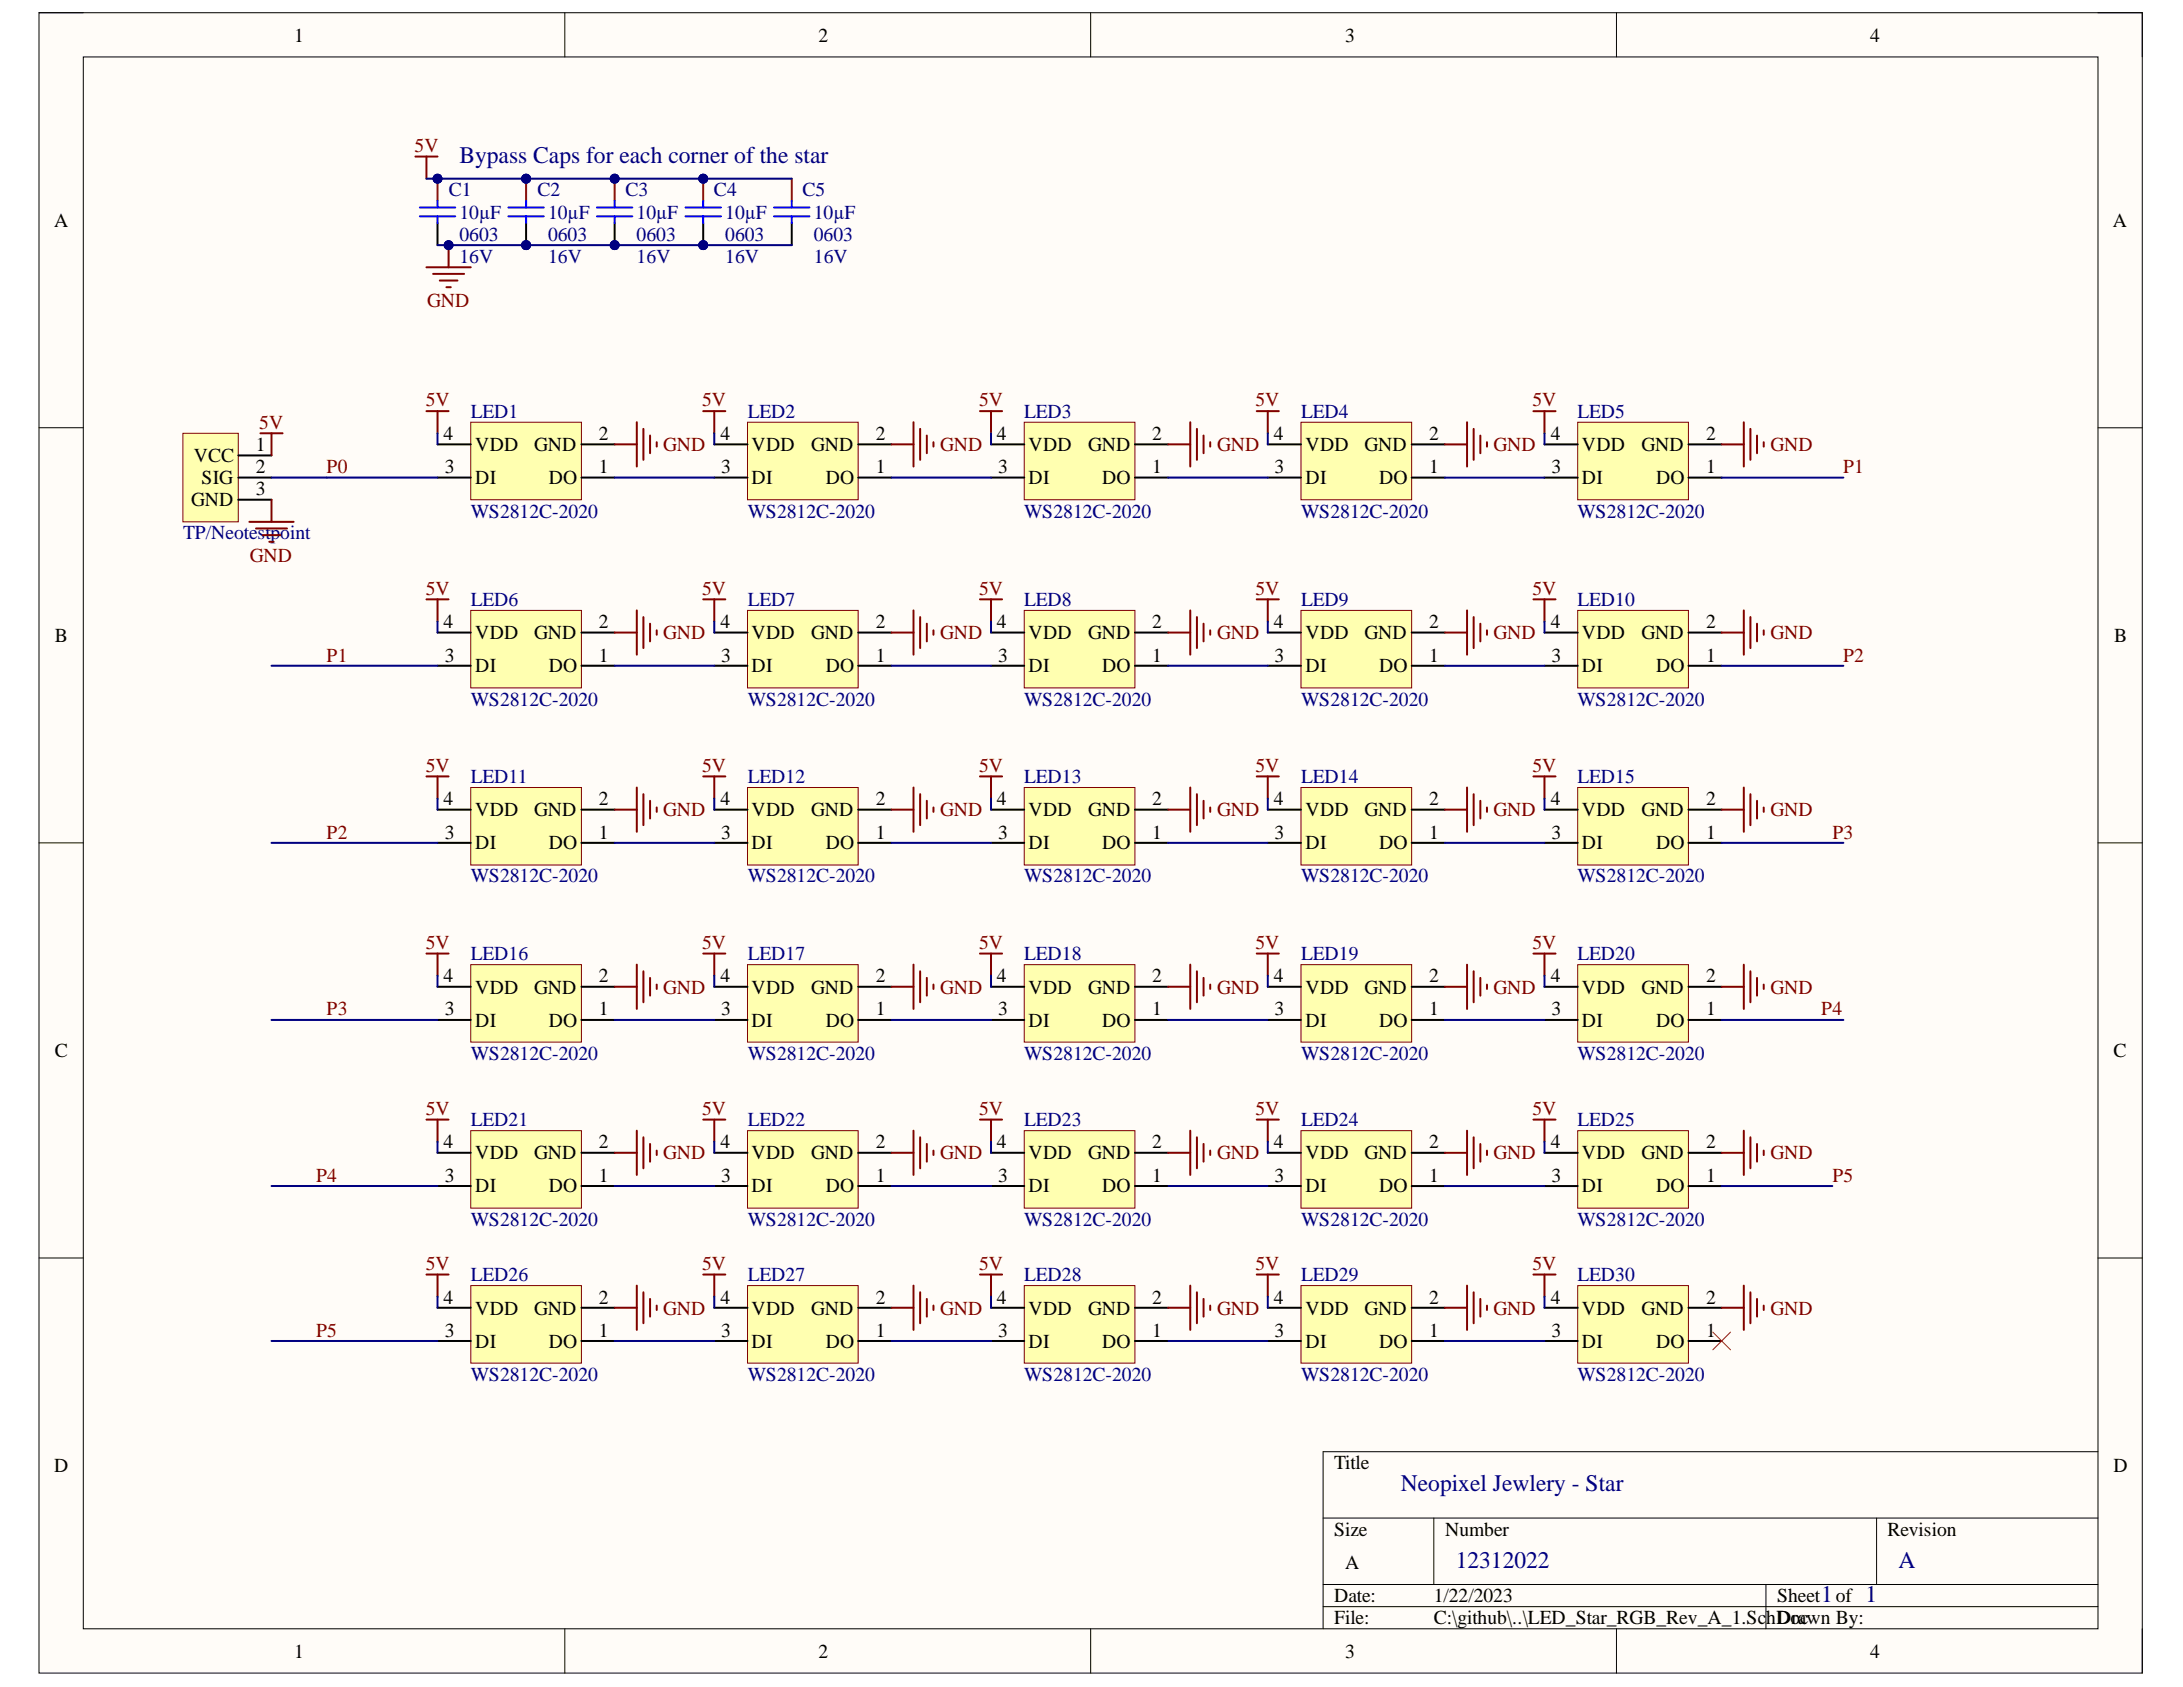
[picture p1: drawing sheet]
<svg xmlns="http://www.w3.org/2000/svg" width="279mm" height="216mm" viewBox="0 0 279 216" stroke-linecap="round" stroke-linejoin="round" font-family="sans-serif">
<defs><g id="words">
<g font-size="3" fill="#000080">
<text x="58.8" y="20.8">Bypass Caps for each corner of the star</text>
<text x="179.3" y="190.8">Neopixel Jewlery - Star</text>
<text x="186.3" y="200.7">12312022</text>
<text x="243" y="200.7">A</text>
<text x="233.1" y="205">1</text>
<text x="238.8" y="205">1</text>
</g>
<g font-size="2.5">
<text x="37.7" y="5.3">1</text>
<text x="104.8" y="5.3">2</text>
<text x="172.2" y="5.3">3</text>
<text x="239.4" y="5.3">4</text>
<text x="6.9" y="29">A</text>
<text x="270.4" y="29">A</text>
<text x="24.8" y="59.1">VCC</text>
<text x="32.7" y="57.7">1</text>
<text x="56.8" y="56.3">4</text>
<text x="60.8" y="57.7">VDD</text>
<text x="68.4" y="57.7">GND</text>
<text x="76.7" y="56.3">2</text>
<text x="92.2" y="56.3">4</text>
<text x="96.2" y="57.7">VDD</text>
<text x="103.8" y="57.7">GND</text>
<text x="112.1" y="56.3">2</text>
<text x="127.6" y="56.3">4</text>
<text x="131.7" y="57.7">VDD</text>
<text x="139.3" y="57.7">GND</text>
<text x="147.5" y="56.3">2</text>
<text x="163" y="56.3">4</text>
<text x="167.1" y="57.7">VDD</text>
<text x="174.6" y="57.7">GND</text>
<text x="182.9" y="56.3">2</text>
<text x="198.5" y="56.3">4</text>
<text x="202.5" y="57.7">VDD</text>
<text x="210.1" y="57.7">GND</text>
<text x="218.4" y="56.3">2</text>
<text x="24.5" y="64.8">GND</text>
<text x="25.8" y="62">SIG</text>
<text x="32.7" y="60.6">2</text>
<text x="32.7" y="63.4">3</text>
<text x="56.9" y="60.6">3</text>
<text x="60.8" y="62">DI</text>
<text x="70.2" y="62">DO</text>
<text x="76.7" y="60.6">1</text>
<text x="92.3" y="60.6">3</text>
<text x="96.2" y="62">DI</text>
<text x="105.7" y="62">DO</text>
<text x="112.1" y="60.6">1</text>
<text x="127.8" y="60.6">3</text>
<text x="131.7" y="62">DI</text>
<text x="141" y="62">DO</text>
<text x="147.5" y="60.6">1</text>
<text x="163.1" y="60.6">3</text>
<text x="167.1" y="62">DI</text>
<text x="176.5" y="62">DO</text>
<text x="182.9" y="60.6">1</text>
<text x="198.6" y="60.6">3</text>
<text x="202.5" y="62">DI</text>
<text x="212" y="62">DO</text>
<text x="218.4" y="60.6">1</text>
<text x="7" y="82.1">B</text>
<text x="56.8" y="80.4">4</text>
<text x="60.8" y="81.8">VDD</text>
<text x="68.4" y="81.8">GND</text>
<text x="76.7" y="80.4">2</text>
<text x="92.2" y="80.4">4</text>
<text x="96.2" y="81.8">VDD</text>
<text x="103.8" y="81.8">GND</text>
<text x="112.1" y="80.4">2</text>
<text x="127.6" y="80.4">4</text>
<text x="131.7" y="81.8">VDD</text>
<text x="139.3" y="81.8">GND</text>
<text x="147.5" y="80.4">2</text>
<text x="163" y="80.4">4</text>
<text x="167.1" y="81.8">VDD</text>
<text x="174.6" y="81.8">GND</text>
<text x="182.9" y="80.4">2</text>
<text x="198.5" y="80.4">4</text>
<text x="202.5" y="81.8">VDD</text>
<text x="210.1" y="81.8">GND</text>
<text x="218.4" y="80.4">2</text>
<text x="270.6" y="82.1">B</text>
<text x="56.9" y="84.7">3</text>
<text x="60.8" y="86">DI</text>
<text x="70.2" y="86">DO</text>
<text x="76.7" y="84.7">1</text>
<text x="92.3" y="84.7">3</text>
<text x="96.2" y="86">DI</text>
<text x="105.7" y="86">DO</text>
<text x="112.1" y="84.7">1</text>
<text x="127.8" y="84.7">3</text>
<text x="131.7" y="86">DI</text>
<text x="141" y="86">DO</text>
<text x="147.5" y="84.7">1</text>
<text x="163.1" y="84.7">3</text>
<text x="167.1" y="86">DI</text>
<text x="176.5" y="86">DO</text>
<text x="182.9" y="84.7">1</text>
<text x="198.6" y="84.7">3</text>
<text x="202.5" y="86">DI</text>
<text x="212" y="86">DO</text>
<text x="218.4" y="84.7">1</text>
<text x="56.8" y="103">4</text>
<text x="56.9" y="107.4">3</text>
<text x="60.8" y="104.5">VDD</text>
<text x="68.4" y="104.5">GND</text>
<text x="76.7" y="107.4">1</text>
<text x="76.7" y="103">2</text>
<text x="92.2" y="103">4</text>
<text x="92.3" y="107.4">3</text>
<text x="96.2" y="104.5">VDD</text>
<text x="103.8" y="104.5">GND</text>
<text x="112.1" y="107.4">1</text>
<text x="112.1" y="103">2</text>
<text x="127.6" y="103">4</text>
<text x="127.8" y="107.4">3</text>
<text x="131.7" y="104.5">VDD</text>
<text x="139.3" y="104.5">GND</text>
<text x="147.5" y="107.4">1</text>
<text x="147.5" y="103">2</text>
<text x="163" y="103">4</text>
<text x="163.1" y="107.4">3</text>
<text x="167.1" y="104.5">VDD</text>
<text x="174.6" y="104.5">GND</text>
<text x="182.9" y="107.4">1</text>
<text x="182.9" y="103">2</text>
<text x="198.5" y="103">4</text>
<text x="198.6" y="107.4">3</text>
<text x="202.5" y="104.5">VDD</text>
<text x="210.1" y="104.5">GND</text>
<text x="218.4" y="107.4">1</text>
<text x="218.4" y="103">2</text>
<text x="60.8" y="108.7">DI</text>
<text x="70.2" y="108.7">DO</text>
<text x="96.2" y="108.7">DI</text>
<text x="105.7" y="108.7">DO</text>
<text x="131.7" y="108.7">DI</text>
<text x="141" y="108.7">DO</text>
<text x="167.1" y="108.7">DI</text>
<text x="176.5" y="108.7">DO</text>
<text x="202.5" y="108.7">DI</text>
<text x="212" y="108.7">DO</text>
<text x="56.8" y="125.7">4</text>
<text x="76.7" y="125.7">2</text>
<text x="92.2" y="125.7">4</text>
<text x="112.1" y="125.7">2</text>
<text x="127.6" y="125.7">4</text>
<text x="147.5" y="125.7">2</text>
<text x="163" y="125.7">4</text>
<text x="182.9" y="125.7">2</text>
<text x="198.5" y="125.7">4</text>
<text x="218.4" y="125.7">2</text>
<text x="56.9" y="129.9">3</text>
<text x="60.8" y="127.1">VDD</text>
<text x="60.8" y="131.4">DI</text>
<text x="68.4" y="127.1">GND</text>
<text x="70.2" y="131.4">DO</text>
<text x="76.7" y="129.9">1</text>
<text x="92.3" y="129.9">3</text>
<text x="96.2" y="127.1">VDD</text>
<text x="96.2" y="131.4">DI</text>
<text x="103.8" y="127.1">GND</text>
<text x="105.7" y="131.4">DO</text>
<text x="112.1" y="129.9">1</text>
<text x="127.8" y="129.9">3</text>
<text x="131.7" y="127.1">VDD</text>
<text x="131.7" y="131.4">DI</text>
<text x="139.3" y="127.1">GND</text>
<text x="141" y="131.4">DO</text>
<text x="147.5" y="129.9">1</text>
<text x="163.1" y="129.9">3</text>
<text x="167.1" y="127.1">VDD</text>
<text x="167.1" y="131.4">DI</text>
<text x="174.6" y="127.1">GND</text>
<text x="176.5" y="131.4">DO</text>
<text x="182.9" y="129.9">1</text>
<text x="198.6" y="129.9">3</text>
<text x="202.5" y="127.1">VDD</text>
<text x="202.5" y="131.4">DI</text>
<text x="210.1" y="127.1">GND</text>
<text x="212" y="131.4">DO</text>
<text x="218.4" y="129.9">1</text>
<text x="7" y="135.3">C</text>
<text x="270.5" y="135.3">C</text>
<text x="56.8" y="146.9">4</text>
<text x="60.8" y="148.4">VDD</text>
<text x="68.4" y="148.4">GND</text>
<text x="76.7" y="146.9">2</text>
<text x="92.2" y="146.9">4</text>
<text x="96.2" y="148.4">VDD</text>
<text x="103.8" y="148.4">GND</text>
<text x="112.1" y="146.9">2</text>
<text x="127.6" y="146.9">4</text>
<text x="131.7" y="148.4">VDD</text>
<text x="139.3" y="148.4">GND</text>
<text x="147.5" y="146.9">2</text>
<text x="163" y="146.9">4</text>
<text x="167.1" y="148.4">VDD</text>
<text x="174.6" y="148.4">GND</text>
<text x="182.9" y="146.9">2</text>
<text x="198.5" y="146.9">4</text>
<text x="202.5" y="148.4">VDD</text>
<text x="210.1" y="148.4">GND</text>
<text x="218.4" y="146.9">2</text>
<text x="56.9" y="151.3">3</text>
<text x="60.8" y="152.6">DI</text>
<text x="70.2" y="152.6">DO</text>
<text x="76.7" y="151.3">1</text>
<text x="92.3" y="151.3">3</text>
<text x="96.2" y="152.6">DI</text>
<text x="105.7" y="152.6">DO</text>
<text x="112.1" y="151.3">1</text>
<text x="127.8" y="151.3">3</text>
<text x="131.7" y="152.6">DI</text>
<text x="141" y="152.6">DO</text>
<text x="147.5" y="151.3">1</text>
<text x="163.1" y="151.3">3</text>
<text x="167.1" y="152.6">DI</text>
<text x="176.5" y="152.6">DO</text>
<text x="182.9" y="151.3">1</text>
<text x="198.6" y="151.3">3</text>
<text x="202.5" y="152.6">DI</text>
<text x="212" y="152.6">DO</text>
<text x="218.4" y="151.3">1</text>
<text x="56.8" y="166.8">4</text>
<text x="76.7" y="166.8">2</text>
<text x="92.2" y="166.8">4</text>
<text x="112.1" y="166.8">2</text>
<text x="127.6" y="166.8">4</text>
<text x="147.5" y="166.8">2</text>
<text x="163" y="166.8">4</text>
<text x="182.9" y="166.8">2</text>
<text x="198.5" y="166.8">4</text>
<text x="218.4" y="166.8">2</text>
<text x="56.9" y="171.1">3</text>
<text x="60.8" y="168.3">VDD</text>
<text x="60.8" y="172.5">DI</text>
<text x="68.4" y="168.3">GND</text>
<text x="70.2" y="172.5">DO</text>
<text x="76.7" y="171.1">1</text>
<text x="92.3" y="171.1">3</text>
<text x="96.2" y="168.3">VDD</text>
<text x="96.2" y="172.5">DI</text>
<text x="103.8" y="168.3">GND</text>
<text x="105.7" y="172.5">DO</text>
<text x="112.1" y="171.1">1</text>
<text x="127.8" y="171.1">3</text>
<text x="131.7" y="168.3">VDD</text>
<text x="131.7" y="172.5">DI</text>
<text x="139.3" y="168.3">GND</text>
<text x="141" y="172.5">DO</text>
<text x="147.5" y="171.1">1</text>
<text x="163.1" y="171.1">3</text>
<text x="167.1" y="168.3">VDD</text>
<text x="167.1" y="172.5">DI</text>
<text x="174.6" y="168.3">GND</text>
<text x="176.5" y="172.5">DO</text>
<text x="182.9" y="171.1">1</text>
<text x="198.6" y="171.1">3</text>
<text x="202.5" y="168.3">VDD</text>
<text x="202.5" y="172.5">DI</text>
<text x="210.1" y="168.3">GND</text>
<text x="212" y="172.5">DO</text>
<text x="218.4" y="171.1">1</text>
<text x="6.9" y="188.4">D</text>
<text x="170.7" y="188.1">Title</text>
<text x="270.5" y="188.4">D</text>
<text x="170.7" y="196.5">Size</text>
<text x="185" y="196.5">Number</text>
<text x="241.6" y="196.5">Revision</text>
<text x="172.2" y="200.8">A</text>
<text x="170.7" y="205.1">Date:</text>
<text x="170.7" y="207.9">File:</text>
<text x="183.5" y="205.1">1/22/2023</text>
<text x="183.5" y="207.9">C:\github\..\LED_Star_RGB_Rev_A_1.Sc</text>
<text x="226.1" y="207.9">hDoc</text>
<text x="227.4" y="205.1">Sheet</text>
<text x="229.3" y="207.9">rawn By:</text>
<text x="235" y="205.1">of</text>
<text x="37.7" y="212.2">1</text>
<text x="104.8" y="212.2">2</text>
<text x="172.2" y="212.2">3</text>
<text x="239.4" y="212.2">4</text>
</g>
<g font-size="2.5" fill="#800000">
<text x="53.1" y="19.4">5V</text>
<text x="54.7" y="39.3">GND</text>
<text x="54.5" y="52">5V</text>
<text x="89.9" y="52">5V</text>
<text x="125.3" y="52">5V</text>
<text x="160.7" y="52">5V</text>
<text x="196.1" y="52">5V</text>
<text x="33.2" y="54.9">5V</text>
<text x="84.9" y="57.7">GND</text>
<text x="120.3" y="57.7">GND</text>
<text x="155.8" y="57.7">GND</text>
<text x="191.1" y="57.7">GND</text>
<text x="226.6" y="57.7">GND</text>
<text x="41.8" y="60.6">P0</text>
<text x="235.9" y="60.6">P1</text>
<text x="32" y="71.9">GND</text>
<text x="54.5" y="76.1">5V</text>
<text x="89.9" y="76.1">5V</text>
<text x="125.3" y="76.1">5V</text>
<text x="160.7" y="76.1">5V</text>
<text x="196.1" y="76.1">5V</text>
<text x="84.9" y="81.8">GND</text>
<text x="120.3" y="81.8">GND</text>
<text x="155.8" y="81.8">GND</text>
<text x="191.1" y="81.8">GND</text>
<text x="226.6" y="81.8">GND</text>
<text x="41.8" y="84.7">P1</text>
<text x="235.9" y="84.7">P2</text>
<text x="54.5" y="98.8">5V</text>
<text x="89.9" y="98.8">5V</text>
<text x="125.3" y="98.8">5V</text>
<text x="160.7" y="98.8">5V</text>
<text x="196.1" y="98.8">5V</text>
<text x="41.8" y="107.4">P2</text>
<text x="84.9" y="104.5">GND</text>
<text x="120.3" y="104.5">GND</text>
<text x="155.8" y="104.5">GND</text>
<text x="191.1" y="104.5">GND</text>
<text x="226.6" y="104.5">GND</text>
<text x="234.5" y="107.4">P3</text>
<text x="54.5" y="121.5">5V</text>
<text x="89.9" y="121.5">5V</text>
<text x="125.3" y="121.5">5V</text>
<text x="160.7" y="121.5">5V</text>
<text x="196.1" y="121.5">5V</text>
<text x="41.8" y="129.9">P3</text>
<text x="84.9" y="127.1">GND</text>
<text x="120.3" y="127.1">GND</text>
<text x="155.8" y="127.1">GND</text>
<text x="191.1" y="127.1">GND</text>
<text x="226.6" y="127.1">GND</text>
<text x="233.1" y="129.9">P4</text>
<text x="54.5" y="142.7">5V</text>
<text x="89.9" y="142.7">5V</text>
<text x="125.3" y="142.7">5V</text>
<text x="160.7" y="142.7">5V</text>
<text x="196.1" y="142.7">5V</text>
<text x="84.9" y="148.4">GND</text>
<text x="120.3" y="148.4">GND</text>
<text x="155.8" y="148.4">GND</text>
<text x="191.1" y="148.4">GND</text>
<text x="226.6" y="148.4">GND</text>
<text x="40.4" y="151.3">P4</text>
<text x="234.5" y="151.3">P5</text>
<text x="54.5" y="162.6">5V</text>
<text x="89.9" y="162.6">5V</text>
<text x="125.3" y="162.6">5V</text>
<text x="160.7" y="162.6">5V</text>
<text x="196.1" y="162.6">5V</text>
<text x="40.4" y="171.1">P5</text>
<text x="84.9" y="168.3">GND</text>
<text x="120.3" y="168.3">GND</text>
<text x="155.8" y="168.3">GND</text>
<text x="191.1" y="168.3">GND</text>
<text x="226.6" y="168.3">GND</text>
</g>
<g font-size="2.5" fill="#000080">
<text x="57.5" y="25.1">C1</text>
<text x="58.8" y="28">10µF</text>
<text x="68.8" y="25.1">C2</text>
<text x="70.1" y="28">10µF</text>
<text x="80" y="25.1">C3</text>
<text x="81.5" y="28">10µF</text>
<text x="91.4" y="25.1">C4</text>
<text x="92.8" y="28">10µF</text>
<text x="102.7" y="25.1">C5</text>
<text x="104.2" y="28">10µF</text>
<text x="58.8" y="30.8">0603</text>
<text x="58.8" y="33.7">16V</text>
<text x="70.1" y="30.8">0603</text>
<text x="70.1" y="33.7">16V</text>
<text x="81.5" y="30.8">0603</text>
<text x="81.5" y="33.7">16V</text>
<text x="92.8" y="30.8">0603</text>
<text x="92.8" y="33.7">16V</text>
<text x="104.2" y="30.8">0603</text>
<text x="104.2" y="33.7">16V</text>
<text x="60.2" y="53.5">LED1</text>
<text x="95.7" y="53.5">LED2</text>
<text x="131.1" y="53.5">LED3</text>
<text x="166.5" y="53.5">LED4</text>
<text x="201.9" y="53.5">LED5</text>
<text x="23.4" y="69">TP/Neotestpoint</text>
<text x="60.2" y="66.2">WS2812C-2020</text>
<text x="95.7" y="66.2">WS2812C-2020</text>
<text x="131.1" y="66.2">WS2812C-2020</text>
<text x="166.5" y="66.2">WS2812C-2020</text>
<text x="201.9" y="66.2">WS2812C-2020</text>
<text x="60.2" y="77.6">LED6</text>
<text x="95.7" y="77.6">LED7</text>
<text x="131.1" y="77.6">LED8</text>
<text x="166.5" y="77.6">LED9</text>
<text x="201.9" y="77.6">LED10</text>
<text x="60.2" y="90.3">WS2812C-2020</text>
<text x="95.7" y="90.3">WS2812C-2020</text>
<text x="131.1" y="90.3">WS2812C-2020</text>
<text x="166.5" y="90.3">WS2812C-2020</text>
<text x="201.9" y="90.3">WS2812C-2020</text>
<text x="60.2" y="100.2">LED11</text>
<text x="95.7" y="100.2">LED12</text>
<text x="131.1" y="100.2">LED13</text>
<text x="166.5" y="100.2">LED14</text>
<text x="201.9" y="100.2">LED15</text>
<text x="60.2" y="112.9">WS2812C-2020</text>
<text x="95.7" y="112.9">WS2812C-2020</text>
<text x="131.1" y="112.9">WS2812C-2020</text>
<text x="166.5" y="112.9">WS2812C-2020</text>
<text x="201.9" y="112.9">WS2812C-2020</text>
<text x="60.2" y="122.9">LED16</text>
<text x="95.7" y="122.9">LED17</text>
<text x="131.1" y="122.9">LED18</text>
<text x="166.5" y="122.9">LED19</text>
<text x="201.9" y="122.9">LED20</text>
<text x="60.2" y="135.6">WS2812C-2020</text>
<text x="95.7" y="135.6">WS2812C-2020</text>
<text x="131.1" y="135.6">WS2812C-2020</text>
<text x="166.5" y="135.6">WS2812C-2020</text>
<text x="201.9" y="135.6">WS2812C-2020</text>
<text x="60.2" y="144.2">LED21</text>
<text x="95.7" y="144.2">LED22</text>
<text x="131.1" y="144.2">LED23</text>
<text x="166.5" y="144.2">LED24</text>
<text x="201.9" y="144.2">LED25</text>
<text x="60.2" y="156.9">WS2812C-2020</text>
<text x="95.7" y="156.9">WS2812C-2020</text>
<text x="131.1" y="156.9">WS2812C-2020</text>
<text x="166.5" y="156.9">WS2812C-2020</text>
<text x="201.9" y="156.9">WS2812C-2020</text>
<text x="60.2" y="163.9">LED26</text>
<text x="95.7" y="163.9">LED27</text>
<text x="131.1" y="163.9">LED28</text>
<text x="166.5" y="163.9">LED29</text>
<text x="201.9" y="163.9">LED30</text>
<text x="60.2" y="176.7">WS2812C-2020</text>
<text x="95.7" y="176.7">WS2812C-2020</text>
<text x="131.1" y="176.7">WS2812C-2020</text>
<text x="166.5" y="176.7">WS2812C-2020</text>
<text x="201.9" y="176.7">WS2812C-2020</text>
</g>
</g></defs>
<path d="M5 1.6h269.2v212.5h-269.2z" fill-rule="evenodd" fill="#fffcf8"/>
<path d="M5 1.6h269.2v212.5h-269.2z" fill="none" stroke="#000" stroke-width=".13"/>
<path d="M10.7 7.3h257.8v201.2h-257.8z" fill-rule="evenodd" fill="#fffcf8"/>
<g fill="none" stroke="#000" stroke-width=".13">
<path d="M5 1.6h5.7M10.7 7.3h257.8v201.2h-257.8zM72.3 1.6v5.7M139.6 1.6v5.7M206.9 1.6v5.7M268.5 1.6h5.7v5.7M5 54.7h5.7M268.5 54.7h5.7M5 107.9h5.7M268.5 107.9h5.7M5 161h5.7M268.5 161h5.7"/>
<path d="M169.3 194.3h99.2M183.5 194.3v8.5M240.2 194.3v8.5M268.5 185.8h-99.2v22.7M72.3 208.5v5.6M139.6 208.5v5.6M169.3 202.8h99.2M169.3 205.6h99.2M206.9 208.5v5.6M226 202.8v5.7M274.2 208.5v5.6"/>
</g>
<path d="M60.2 54h14.2v10h-14.2z" fill-rule="evenodd" fill="#ffffb0"/>
<path d="M60.2 54h14.2v10h-14.2z" fill="none" stroke="#800000" stroke-width=".13"/>
<path d="M56 56.9h4.2M74.4 56.9h4.3M56 61.1h4.2M74.4 61.1h4.3" fill="none" stroke="#000" stroke-width=".26"/>
<path d="M54.6 34.2h5.6M55.4 35.1h4M56.3 35.9h2.3M57.1 36.8h.6M57.4 31.4v2.8M54.6 52.6h2.8M56 52.6v2.9M78.7 56.9h2.8M81.5 54v5.7M82.3 54.9v4M83.2 55.7v2.3M84.1 56.6v.6" fill="none" stroke="#800000" stroke-width=".26"/>
<circle cx="57.4" cy="31.4" r=".57" fill="#000080"/>
<circle cx="57.4" cy="31.4" r=".57" fill="none" stroke="#000080" stroke-width=".13"/>
<path d="M95.7 54h14.1v10h-14.1z" fill-rule="evenodd" fill="#ffffb0"/>
<path d="M95.7 54h14.1v10h-14.1z" fill="none" stroke="#800000" stroke-width=".13"/>
<path d="M91.4 56.9h4.3M109.8 56.9h4.3M91.4 61.1h4.3M109.8 61.1h4.3" fill="none" stroke="#000" stroke-width=".26"/>
<path d="M90 52.6h2.8M91.4 52.6v2.9M114.1 56.9h2.8M116.9 54v5.7M117.8 54.9v4M118.6 55.7v2.3M119.5 56.6v.6" fill="none" stroke="#800000" stroke-width=".26"/>
<path d="M131.1 54h14.2v10h-14.2z" fill-rule="evenodd" fill="#ffffb0"/>
<path d="M131.1 54h14.2v10h-14.2z" fill="none" stroke="#800000" stroke-width=".13"/>
<path d="M126.8 56.9h4.3M145.3 56.9h4.2M126.8 61.1h4.3M145.3 61.1h4.2" fill="none" stroke="#000" stroke-width=".26"/>
<path d="M125.4 52.6h2.9M126.8 52.6v2.9M149.5 56.9h2.8M152.3 54v5.7M153.2 54.9v4M154 55.7v2.3M154.9 56.6v.6" fill="none" stroke="#800000" stroke-width=".26"/>
<path d="M166.5 54h14.2v10h-14.2z" fill-rule="evenodd" fill="#ffffb0"/>
<path d="M166.5 54h14.2v10h-14.2z" fill="none" stroke="#800000" stroke-width=".13"/>
<path d="M162.3 56.9h4.2M180.7 56.9h4.2M162.3 61.1h4.2M180.7 61.1h4.2" fill="none" stroke="#000" stroke-width=".26"/>
<path d="M160.8 52.6h2.9M162.3 52.6v2.9M184.9 56.9h2.9M187.8 54v5.7M188.6 54.9v4M189.5 55.7v2.3M190.3 56.6v.6" fill="none" stroke="#800000" stroke-width=".26"/>
<path d="M201.9 54h14.2v10h-14.2z" fill-rule="evenodd" fill="#ffffb0"/>
<path d="M201.9 54h14.2v10h-14.2z" fill="none" stroke="#800000" stroke-width=".13"/>
<path d="M197.7 56.9h4.2M216.1 56.9h4.3M197.7 61.1h4.2M216.1 61.1h4.3" fill="none" stroke="#000" stroke-width=".26"/>
<path d="M196.3 52.6h2.8M197.7 52.6v2.9M220.4 56.9h2.8M223.2 54v5.7M224 54.9v4M224.9 55.7v2.3M225.7 56.6v.6" fill="none" stroke="#800000" stroke-width=".26"/>
<path d="M60.2 78.1h14.2v9.9h-14.2z" fill-rule="evenodd" fill="#ffffb0"/>
<path d="M60.2 78.1h14.2v9.9h-14.2z" fill="none" stroke="#800000" stroke-width=".13"/>
<path d="M56 81h4.2M56 85.2h4.2M74.4 81h4.3M74.4 85.2h4.3" fill="none" stroke="#000" stroke-width=".26"/>
<path d="M54.6 76.7h2.8M56 76.7v2.8M81.5 78.1v5.7M82.3 79v3.9M83.2 79.8v2.3M78.7 81h2.8M84.1 80.7v.5" fill="none" stroke="#800000" stroke-width=".26"/>
<path d="M95.7 78.1h14.1v9.9h-14.1z" fill-rule="evenodd" fill="#ffffb0"/>
<path d="M95.7 78.1h14.1v9.9h-14.1z" fill="none" stroke="#800000" stroke-width=".13"/>
<path d="M91.4 81h4.3M91.4 85.2h4.3M109.8 81h4.3M109.8 85.2h4.3" fill="none" stroke="#000" stroke-width=".26"/>
<path d="M90 76.7h2.8M91.4 76.7v2.8M116.9 78.1v5.7M117.8 79v3.9M118.6 79.8v2.3M114.1 81h2.8M119.5 80.7v.5" fill="none" stroke="#800000" stroke-width=".26"/>
<path d="M131.1 78.1h14.2v9.9h-14.2z" fill-rule="evenodd" fill="#ffffb0"/>
<path d="M131.1 78.1h14.2v9.9h-14.2z" fill="none" stroke="#800000" stroke-width=".13"/>
<path d="M126.8 81h4.3M126.8 85.2h4.3M145.3 81h4.2M145.3 85.2h4.2" fill="none" stroke="#000" stroke-width=".26"/>
<path d="M125.4 76.7h2.9M126.8 76.7v2.8M152.3 78.1v5.7M153.2 79v3.9M154 79.8v2.3M149.5 81h2.8M154.9 80.7v.5" fill="none" stroke="#800000" stroke-width=".26"/>
<path d="M166.5 78.1h14.2v9.9h-14.2z" fill-rule="evenodd" fill="#ffffb0"/>
<path d="M166.5 78.1h14.2v9.9h-14.2z" fill="none" stroke="#800000" stroke-width=".13"/>
<path d="M162.3 81h4.2M162.3 85.2h4.2M180.7 81h4.2M180.7 85.2h4.2" fill="none" stroke="#000" stroke-width=".26"/>
<path d="M160.8 76.7h2.9M162.3 76.7v2.8M187.8 78.1v5.7M188.6 79v3.9M189.5 79.8v2.3M184.9 81h2.9M190.3 80.7v.5" fill="none" stroke="#800000" stroke-width=".26"/>
<path d="M201.9 78.1h14.2v9.9h-14.2z" fill-rule="evenodd" fill="#ffffb0"/>
<path d="M201.9 78.1h14.2v9.9h-14.2z" fill="none" stroke="#800000" stroke-width=".13"/>
<path d="M197.7 81h4.2M197.7 85.2h4.2M216.1 81h4.3M216.1 85.2h4.3" fill="none" stroke="#000" stroke-width=".26"/>
<path d="M196.3 76.7h2.8M197.7 76.7v2.8M223.2 78.1v5.7M224 79v3.9M224.9 79.8v2.3M220.4 81h2.8M225.7 80.7v.5" fill="none" stroke="#800000" stroke-width=".26"/>
<path d="M60.2 100.8h14.2v9.9h-14.2z" fill-rule="evenodd" fill="#ffffb0"/>
<path d="M60.2 100.8h14.2v9.9h-14.2z" fill="none" stroke="#800000" stroke-width=".13"/>
<path d="M56 103.6h4.2M56 107.9h4.2M74.4 103.6h4.3M74.4 107.9h4.3" fill="none" stroke="#000" stroke-width=".26"/>
<path d="M54.6 99.4h2.8M56 99.4v2.8M78.7 103.6h2.8M81.5 100.8v5.7M82.3 101.6v4M83.2 102.5v2.2M84.1 103.3v.6" fill="none" stroke="#800000" stroke-width=".26"/>
<path d="M95.7 100.8h14.1v9.9h-14.1z" fill-rule="evenodd" fill="#ffffb0"/>
<path d="M95.7 100.8h14.1v9.9h-14.1z" fill="none" stroke="#800000" stroke-width=".13"/>
<path d="M91.4 103.6h4.3M91.4 107.9h4.3M109.8 103.6h4.3M109.8 107.9h4.3" fill="none" stroke="#000" stroke-width=".26"/>
<path d="M90 99.4h2.8M91.4 99.4v2.8M114.1 103.6h2.8M116.9 100.8v5.7M117.8 101.6v4M118.6 102.5v2.2M119.5 103.3v.6" fill="none" stroke="#800000" stroke-width=".26"/>
<path d="M131.1 100.8h14.2v9.9h-14.2z" fill-rule="evenodd" fill="#ffffb0"/>
<path d="M131.1 100.8h14.2v9.9h-14.2z" fill="none" stroke="#800000" stroke-width=".13"/>
<path d="M126.8 103.6h4.3M126.8 107.9h4.3M145.3 103.6h4.2M145.3 107.9h4.2" fill="none" stroke="#000" stroke-width=".26"/>
<path d="M125.4 99.4h2.9M126.8 99.4v2.8M149.5 103.6h2.8M152.3 100.8v5.7M153.2 101.6v4M154 102.5v2.2M154.9 103.3v.6" fill="none" stroke="#800000" stroke-width=".26"/>
<path d="M166.5 100.8h14.2v9.9h-14.2z" fill-rule="evenodd" fill="#ffffb0"/>
<path d="M166.5 100.8h14.2v9.9h-14.2z" fill="none" stroke="#800000" stroke-width=".13"/>
<path d="M162.3 103.6h4.2M162.3 107.9h4.2M180.7 103.6h4.2M180.7 107.9h4.2" fill="none" stroke="#000" stroke-width=".26"/>
<path d="M160.8 99.4h2.9M162.3 99.4v2.8M184.9 103.6h2.9M187.8 100.8v5.7M188.6 101.6v4M189.5 102.5v2.2M190.3 103.3v.6" fill="none" stroke="#800000" stroke-width=".26"/>
<path d="M201.9 100.8h14.2v9.9h-14.2z" fill-rule="evenodd" fill="#ffffb0"/>
<path d="M201.9 100.8h14.2v9.9h-14.2z" fill="none" stroke="#800000" stroke-width=".13"/>
<path d="M197.7 103.6h4.2M197.7 107.9h4.2M216.1 103.6h4.3M216.1 107.9h4.3" fill="none" stroke="#000" stroke-width=".26"/>
<path d="M196.3 99.4h2.8M197.7 99.4v2.8M220.4 103.6h2.8M223.2 100.8v5.7M224 101.6v4M224.9 102.5v2.2M225.7 103.3v.6" fill="none" stroke="#800000" stroke-width=".26"/>
<path d="M60.2 123.5h14.2v9.9h-14.2z" fill-rule="evenodd" fill="#ffffb0"/>
<path d="M60.2 123.5h14.2v9.9h-14.2z" fill="none" stroke="#800000" stroke-width=".13"/>
<path d="M56 126.3h4.2M56 130.5h4.2M74.4 126.3h4.3M74.4 130.5h4.3" fill="none" stroke="#000" stroke-width=".26"/>
<path d="M54.6 122h2.8M56 122v2.9M78.7 126.3h2.8M81.5 123.5v5.6M82.3 124.3v4M83.2 125.1v2.3M84.1 126v.6" fill="none" stroke="#800000" stroke-width=".26"/>
<path d="M95.7 123.5h14.1v9.9h-14.1z" fill-rule="evenodd" fill="#ffffb0"/>
<path d="M95.7 123.5h14.1v9.9h-14.1z" fill="none" stroke="#800000" stroke-width=".13"/>
<path d="M91.4 126.3h4.3M91.4 130.5h4.3M109.8 126.3h4.3M109.8 130.5h4.3" fill="none" stroke="#000" stroke-width=".26"/>
<path d="M90 122h2.8M91.4 122v2.9M114.1 126.3h2.8M116.9 123.5v5.6M117.8 124.3v4M118.6 125.1v2.3M119.5 126v.6" fill="none" stroke="#800000" stroke-width=".26"/>
<path d="M131.1 123.5h14.2v9.9h-14.2z" fill-rule="evenodd" fill="#ffffb0"/>
<path d="M131.1 123.5h14.2v9.9h-14.2z" fill="none" stroke="#800000" stroke-width=".13"/>
<path d="M126.8 126.3h4.3M126.8 130.5h4.3M145.3 126.3h4.2M145.3 130.5h4.2" fill="none" stroke="#000" stroke-width=".26"/>
<path d="M125.4 122h2.9M126.8 122v2.9M149.5 126.3h2.8M152.3 123.5v5.6M153.2 124.3v4M154 125.1v2.3M154.9 126v.6" fill="none" stroke="#800000" stroke-width=".26"/>
<path d="M166.5 123.5h14.2v9.9h-14.2z" fill-rule="evenodd" fill="#ffffb0"/>
<path d="M166.5 123.5h14.2v9.9h-14.2z" fill="none" stroke="#800000" stroke-width=".13"/>
<path d="M162.3 126.3h4.2M162.3 130.5h4.2M180.7 126.3h4.2M180.7 130.5h4.2" fill="none" stroke="#000" stroke-width=".26"/>
<path d="M160.8 122h2.9M162.3 122v2.9M184.9 126.3h2.9M187.8 123.5v5.6M188.6 124.3v4M189.5 125.1v2.3M190.3 126v.6" fill="none" stroke="#800000" stroke-width=".26"/>
<path d="M201.9 123.5h14.2v9.9h-14.2z" fill-rule="evenodd" fill="#ffffb0"/>
<path d="M201.9 123.5h14.2v9.9h-14.2z" fill="none" stroke="#800000" stroke-width=".13"/>
<path d="M197.7 126.3h4.2M197.7 130.5h4.2M216.1 126.3h4.3M216.1 130.5h4.3" fill="none" stroke="#000" stroke-width=".26"/>
<path d="M196.3 122h2.8M197.7 122v2.9M220.4 126.3h2.8M223.2 123.5v5.6M224 124.3v4M224.9 125.1v2.3M225.7 126v.6" fill="none" stroke="#800000" stroke-width=".26"/>
<path d="M60.2 144.7h14.2v9.9h-14.2z" fill-rule="evenodd" fill="#ffffb0"/>
<path d="M60.2 144.7h14.2v9.9h-14.2z" fill="none" stroke="#800000" stroke-width=".13"/>
<path d="M56 147.5h4.2M56 151.8h4.2M74.4 147.5h4.3M74.4 151.8h4.3" fill="none" stroke="#000" stroke-width=".26"/>
<path d="M54.6 143.3h2.8M56 143.3v2.8M78.7 147.5h2.8M81.5 144.7v5.7M82.3 145.5v4M83.2 146.4v2.3M84.1 147.3v.5" fill="none" stroke="#800000" stroke-width=".26"/>
<path d="M95.7 144.7h14.1v9.9h-14.1z" fill-rule="evenodd" fill="#ffffb0"/>
<path d="M95.7 144.7h14.1v9.9h-14.1z" fill="none" stroke="#800000" stroke-width=".13"/>
<path d="M91.4 147.5h4.3M91.4 151.8h4.3M109.8 147.5h4.3M109.8 151.8h4.3" fill="none" stroke="#000" stroke-width=".26"/>
<path d="M90 143.3h2.8M91.4 143.3v2.8M114.1 147.5h2.8M116.9 144.7v5.7M117.8 145.5v4M118.6 146.4v2.3M119.5 147.3v.5" fill="none" stroke="#800000" stroke-width=".26"/>
<path d="M131.1 144.7h14.2v9.9h-14.2z" fill-rule="evenodd" fill="#ffffb0"/>
<path d="M131.1 144.7h14.2v9.9h-14.2z" fill="none" stroke="#800000" stroke-width=".13"/>
<path d="M126.8 147.5h4.3M126.8 151.8h4.3M145.3 147.5h4.2M145.3 151.8h4.2" fill="none" stroke="#000" stroke-width=".26"/>
<path d="M125.4 143.3h2.9M126.8 143.3v2.8M149.5 147.5h2.8M152.3 144.7v5.7M153.2 145.5v4M154 146.4v2.3M154.9 147.3v.5" fill="none" stroke="#800000" stroke-width=".26"/>
<path d="M166.5 144.7h14.2v9.9h-14.2z" fill-rule="evenodd" fill="#ffffb0"/>
<path d="M166.5 144.7h14.2v9.9h-14.2z" fill="none" stroke="#800000" stroke-width=".13"/>
<path d="M162.3 147.5h4.2M162.3 151.8h4.2M180.7 147.5h4.2M180.7 151.8h4.2" fill="none" stroke="#000" stroke-width=".26"/>
<path d="M160.8 143.3h2.9M162.3 143.3v2.8M184.9 147.5h2.9M187.8 144.7v5.7M188.6 145.5v4M189.5 146.4v2.3M190.3 147.3v.5" fill="none" stroke="#800000" stroke-width=".26"/>
<path d="M201.9 144.7h14.2v9.9h-14.2z" fill-rule="evenodd" fill="#ffffb0"/>
<path d="M201.9 144.7h14.2v9.9h-14.2z" fill="none" stroke="#800000" stroke-width=".13"/>
<path d="M197.7 147.5h4.2M197.7 151.8h4.2M216.1 147.5h4.3M216.1 151.8h4.3" fill="none" stroke="#000" stroke-width=".26"/>
<path d="M196.3 143.3h2.8M197.7 143.3v2.8M220.4 147.5h2.8M223.2 144.7v5.7M224 145.5v4M224.9 146.4v2.3M225.7 147.3v.5" fill="none" stroke="#800000" stroke-width=".26"/>
<circle cx="56" cy="22.9" r=".57" fill="#000080"/>
<circle cx="56" cy="22.9" r=".57" fill="none" stroke="#000080" stroke-width=".13"/>
<path d="M56 22.9v2.8" fill="none" stroke="#bf0000" stroke-width=".26"/>
<circle cx="56" cy="22.9" r=".57" fill="#000080"/>
<circle cx="56" cy="22.9" r=".57" fill="none" stroke="#000080" stroke-width=".13"/>
<path d="M56 28.5v2.9" fill="none" stroke="#000" stroke-width=".26"/>
<path d="M53.7 27.7h4.6M53.7 26.6h4.6M56 25.7v.9M56 27.7v.8" fill="none" stroke="#00f" stroke-width=".26"/>
<circle cx="67.3" cy="22.9" r=".57" fill="#000080"/>
<circle cx="67.3" cy="22.9" r=".57" fill="none" stroke="#000080" stroke-width=".13"/>
<circle cx="67.3" cy="31.4" r=".57" fill="#000080"/>
<circle cx="67.3" cy="31.4" r=".57" fill="none" stroke="#000080" stroke-width=".13"/>
<path d="M67.3 22.9v2.8" fill="none" stroke="#bf0000" stroke-width=".26"/>
<circle cx="67.3" cy="22.9" r=".57" fill="#000080"/>
<circle cx="67.3" cy="22.9" r=".57" fill="none" stroke="#000080" stroke-width=".13"/>
<path d="M67.3 28.5v2.9" fill="none" stroke="#000" stroke-width=".26"/>
<circle cx="67.3" cy="31.4" r=".57" fill="#000080"/>
<circle cx="67.3" cy="31.4" r=".57" fill="none" stroke="#000080" stroke-width=".13"/>
<path d="M65.1 27.7h4.5M65.1 26.6h4.5M67.3 25.7v.9M67.3 27.7v.8" fill="none" stroke="#00f" stroke-width=".26"/>
<circle cx="78.7" cy="22.9" r=".57" fill="#000080"/>
<circle cx="78.7" cy="22.9" r=".57" fill="none" stroke="#000080" stroke-width=".13"/>
<circle cx="78.7" cy="31.4" r=".57" fill="#000080"/>
<circle cx="78.7" cy="31.4" r=".57" fill="none" stroke="#000080" stroke-width=".13"/>
<path d="M78.7 22.9v2.8" fill="none" stroke="#bf0000" stroke-width=".26"/>
<circle cx="78.7" cy="22.9" r=".57" fill="#000080"/>
<circle cx="78.7" cy="22.9" r=".57" fill="none" stroke="#000080" stroke-width=".13"/>
<path d="M78.7 28.5v2.9" fill="none" stroke="#000" stroke-width=".26"/>
<circle cx="78.7" cy="31.4" r=".57" fill="#000080"/>
<circle cx="78.7" cy="31.4" r=".57" fill="none" stroke="#000080" stroke-width=".13"/>
<path d="M76.4 27.7h4.5M76.4 26.6h4.5M78.7 25.7v.9M78.7 27.7v.8" fill="none" stroke="#00f" stroke-width=".26"/>
<circle cx="90" cy="22.9" r=".57" fill="#000080"/>
<circle cx="90" cy="22.9" r=".57" fill="none" stroke="#000080" stroke-width=".13"/>
<circle cx="90" cy="31.4" r=".57" fill="#000080"/>
<circle cx="90" cy="31.4" r=".57" fill="none" stroke="#000080" stroke-width=".13"/>
<path d="M90 22.9v2.8" fill="none" stroke="#bf0000" stroke-width=".26"/>
<circle cx="90" cy="22.9" r=".57" fill="#000080"/>
<circle cx="90" cy="22.9" r=".57" fill="none" stroke="#000080" stroke-width=".13"/>
<path d="M90 28.5v2.9" fill="none" stroke="#000" stroke-width=".26"/>
<circle cx="90" cy="31.4" r=".57" fill="#000080"/>
<circle cx="90" cy="31.4" r=".57" fill="none" stroke="#000080" stroke-width=".13"/>
<path d="M87.7 27.7h4.6M87.7 26.6h4.6M90 25.7v.9M90 27.7v.8M99.1 27.7h4.5M99.1 26.6h4.5M101.3 25.7v.9M101.3 27.7v.8" fill="none" stroke="#00f" stroke-width=".26"/>
<path d="M101.3 22.9v2.8" fill="none" stroke="#bf0000" stroke-width=".26"/>
<path d="M101.3 28.5v2.9" fill="none" stroke="#000" stroke-width=".26"/>
<path d="M53.2 20h2.8M54.6 20v2.9" fill="none" stroke="#800000" stroke-width=".26"/>
<path d="M60.3 164.5h14.1v10h-14.1z" fill-rule="evenodd" fill="#ffffb0"/>
<path d="M60.3 164.5h14.1v10h-14.1z" fill="none" stroke="#800000" stroke-width=".13"/>
<path d="M56 167.4h4.2M56 171.6h4.2M74.4 167.4h4.3M74.4 171.6h4.3" fill="none" stroke="#000" stroke-width=".26"/>
<path d="M54.6 163.1h2.8M56 163.1v2.8M78.7 167.4h2.8M81.5 164.5v5.7M82.3 165.4v3.9M83.2 166.2v2.3M84.1 167.1v.6" fill="none" stroke="#800000" stroke-width=".26"/>
<path d="M95.7 164.5h14.1v10h-14.1z" fill-rule="evenodd" fill="#ffffb0"/>
<path d="M95.7 164.5h14.1v10h-14.1z" fill="none" stroke="#800000" stroke-width=".13"/>
<path d="M91.4 167.4h4.3M91.4 171.6h4.3M109.8 167.4h4.3M109.8 171.6h4.3" fill="none" stroke="#000" stroke-width=".26"/>
<path d="M90 163.1h2.8M91.4 163.1v2.8M114.1 167.4h2.8M116.9 164.5v5.7M117.8 165.4v3.9M118.6 166.2v2.3M119.5 167.1v.6" fill="none" stroke="#800000" stroke-width=".26"/>
<path d="M131.1 164.5h14.2v10h-14.2z" fill-rule="evenodd" fill="#ffffb0"/>
<path d="M131.1 164.5h14.2v10h-14.2z" fill="none" stroke="#800000" stroke-width=".13"/>
<path d="M126.8 167.4h4.3M126.8 171.6h4.3M145.3 167.4h4.2M145.3 171.6h4.2" fill="none" stroke="#000" stroke-width=".26"/>
<path d="M125.4 163.1h2.9M126.8 163.1v2.8M149.5 167.4h2.8M152.3 164.5v5.7M153.2 165.4v3.9M154 166.2v2.3M154.9 167.1v.6" fill="none" stroke="#800000" stroke-width=".26"/>
<path d="M166.5 164.5h14.2v10h-14.2z" fill-rule="evenodd" fill="#ffffb0"/>
<path d="M166.5 164.5h14.2v10h-14.2z" fill="none" stroke="#800000" stroke-width=".13"/>
<path d="M162.3 167.4h4.2M162.3 171.6h4.2M180.7 167.4h4.2M180.7 171.6h4.2" fill="none" stroke="#000" stroke-width=".26"/>
<path d="M160.8 163.1h2.9M162.3 163.1v2.8M184.9 167.4h2.9M187.8 164.5v5.7M188.6 165.4v4M189.5 166.2v2.3M190.3 167.1v.6" fill="none" stroke="#800000" stroke-width=".26"/>
<path d="M201.9 164.5h14.2v10h-14.2z" fill-rule="evenodd" fill="#ffffb0"/>
<path d="M201.9 164.5h14.2v10h-14.2z" fill="none" stroke="#800000" stroke-width=".13"/>
<path d="M197.7 167.4h4.2M197.7 171.6h4.2M216.1 167.4h4.3M216.1 171.6h4.3" fill="none" stroke="#000" stroke-width=".26"/>
<path d="M196.3 163.1h2.8M197.7 163.1v2.8M220.4 167.4h2.8M223.2 164.5v5.7M224 165.4v4M224.9 166.2v2.3M225.7 167.1v.6" fill="none" stroke="#800000" stroke-width=".26"/>
<path d="M219.2 170.5l2.3 2.2M221.5 170.5l-2.3 2.2" fill="none" stroke="#f00" stroke-width=".13"/>
<path d="M23.4 55.5h7.1v11.3h-7.1z" fill-rule="evenodd" fill="#ffffb0"/>
<path d="M23.4 55.5h7.1v11.3h-7.1z" fill="none" stroke="#800000" stroke-width=".13"/>
<path d="M30.5 58.3h4.2M30.5 61.1h4.2M30.5 64h4.2" fill="none" stroke="#000" stroke-width=".26"/>
<g fill="none" stroke="#000080" stroke-width=".26">
<path d="M56 31.4h45.3M56 55.5v1.4M91.4 55.5v1.4M126.8 55.5v1.4M162.3 55.5v1.4M197.7 55.5v1.4M41.8 61.1h14.2M56 79.5v1.5M78.7 61.1h12.7M91.4 79.5v1.5M114.1 61.1h12.7M126.8 79.5v1.5"/>
<path d="M149.5 61.1h12.8M162.3 79.5v1.5M184.9 61.1h12.8M197.7 79.5v1.5M220.4 61.1h15.5M34.7 85.2h21.3M78.7 85.2h12.7M114.1 85.2h12.7M149.5 85.2h12.8M184.9 85.2h12.8M220.4 85.2h15.5M34.7 107.9h21.3"/>
<path d="M56 102.2v1.4M78.7 107.9h12.7M91.4 102.2v1.4M114.1 107.9h12.7M126.8 102.2v1.4M149.5 107.9h12.8M162.3 102.2v1.4M184.9 107.9h12.8M197.7 102.2v1.4M220.4 107.9h15.5M34.7 130.5h21.3M56 124.9v1.4"/>
<path d="M78.7 130.5h12.7M91.4 124.9v1.4M114.1 130.5h12.7M126.8 124.9v1.4M149.5 130.5h12.8M162.3 124.9v1.4M184.9 130.5h12.8M197.7 124.9v1.4M220.4 130.5h15.5M34.7 151.8h21.3M56 146.1v1.4M78.7 151.8h12.7"/>
<path d="M91.4 146.1v1.4M114.1 151.8h12.7M126.8 146.1v1.4M149.5 151.8h12.8M162.3 146.1v1.4M184.9 151.8h12.8M197.7 146.1v1.4"/>
</g>
<circle cx="57.4" cy="31.4" r=".57" fill="#000080"/>
<circle cx="57.4" cy="31.4" r=".57" fill="none" stroke="#000080" stroke-width=".13"/>
<circle cx="67.3" cy="31.4" r=".57" fill="#000080"/>
<circle cx="67.3" cy="31.4" r=".57" fill="none" stroke="#000080" stroke-width=".13"/>
<circle cx="78.7" cy="31.4" r=".57" fill="#000080"/>
<circle cx="78.7" cy="31.4" r=".57" fill="none" stroke="#000080" stroke-width=".13"/>
<circle cx="90" cy="31.4" r=".57" fill="#000080"/>
<circle cx="90" cy="31.4" r=".57" fill="none" stroke="#000080" stroke-width=".13"/>
<path d="M54.6 22.9h46.7" fill="none" stroke="#000080" stroke-width=".26"/>
<circle cx="56" cy="22.9" r=".57" fill="#000080"/>
<circle cx="56" cy="22.9" r=".57" fill="none" stroke="#000080" stroke-width=".13"/>
<circle cx="67.3" cy="22.9" r=".57" fill="#000080"/>
<circle cx="67.3" cy="22.9" r=".57" fill="none" stroke="#000080" stroke-width=".13"/>
<circle cx="78.7" cy="22.9" r=".57" fill="#000080"/>
<circle cx="78.7" cy="22.9" r=".57" fill="none" stroke="#000080" stroke-width=".13"/>
<circle cx="90" cy="22.9" r=".57" fill="#000080"/>
<circle cx="90" cy="22.9" r=".57" fill="none" stroke="#000080" stroke-width=".13"/>
<path d="M34.7 61.1h7.1M220.4 151.8h14.1M34.7 171.6h21.3M56 165.9v1.5M78.7 171.6h12.7M91.4 165.9v1.5M114.1 171.6h12.7M126.8 165.9v1.5M149.5 171.6h12.8M162.3 165.9v1.5M184.9 171.6h12.8M197.7 165.9v1.5" fill="none" stroke="#000080" stroke-width=".26"/>
<path d="M33.3 55.5h2.9M34.7 55.5v2.8M31.9 66.8h5.7M32.8 67.6h3.9M33.6 68.5h2.3M34.5 69.3h.5M34.7 64v2.8" fill="none" stroke="#800000" stroke-width=".26"/>
<use href="#words"/>
</svg>
